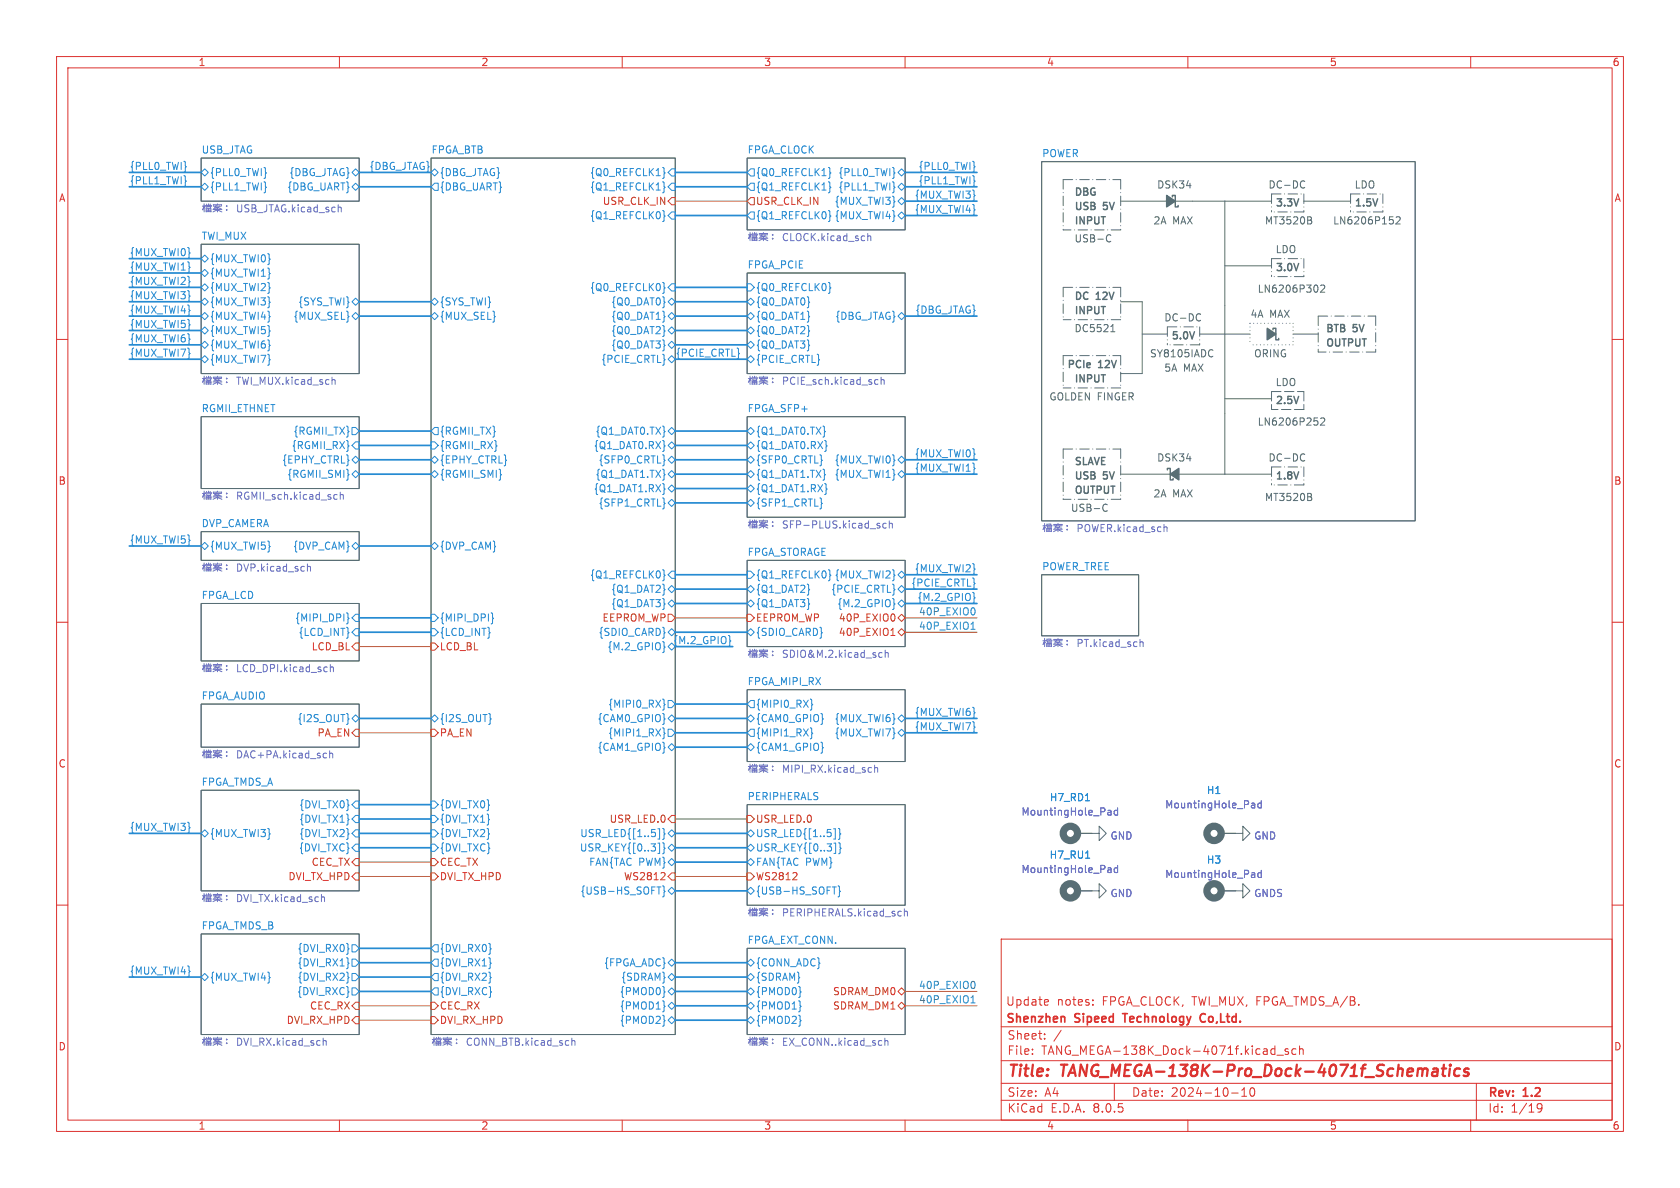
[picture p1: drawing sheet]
<svg xmlns="http://www.w3.org/2000/svg" width="297mm" height="210mm" viewBox="0 0 297 210" stroke-linecap="round" stroke-linejoin="round" font-family="sans-serif">
<defs><g id="words">
<g font-size="2.8" fill="#dc322f">
<text x="178" y="190.9">Title:</text>
<text x="187.7" y="190.9">TANG_MEGA-138K-Pro_Dock-4071f_Schematics</text>
</g>
<g font-size="2.1" fill="#dc322f">
<text x="177.8" y="178">Update</text>
<text x="186.8" y="178">notes:</text>
<text x="194.9" y="178">FPGA_CLOCK, TWI_MUX, FPGA_TMDS_A/B.</text>
<text x="177.8" y="181.2">Shenzhen</text>
<text x="178" y="184">Sheet:</text>
<text x="190.1" y="181.2">Sipeed</text>
<text x="199.3" y="181.2">Technology</text>
<text x="213.5" y="181.2">Co,Ltd.</text>
<text x="178" y="186.7">File:</text>
<text x="184.1" y="186.7">TANG_MEGA-138K_Dock-4071f.kicad_sch</text>
<text x="178" y="196.9">KiCad</text>
<text x="178" y="194.1">Size:</text>
<text x="184.7" y="194.1">A4</text>
<text x="185.7" y="196.9">E.D.A.</text>
<text x="193.3" y="196.9">8.0.5</text>
<text x="200" y="194.1">Date:</text>
<text x="207" y="194.1">2024-10-10</text>
<text x="263" y="194.3">Rev:</text>
<text x="263" y="196.9">Id:</text>
<text x="267.1" y="196.9">1/19</text>
<text x="269.4" y="194.3">1.2</text>
</g>
<g font-size="1.8" fill="#dc322f">
<text x="35" y="11.9">1</text>
<text x="85" y="11.9">2</text>
<text x="135" y="11.9">3</text>
<text x="185" y="11.9">4</text>
<text x="235" y="11.9">5</text>
<text x="285" y="11.9">6</text>
<text x="10.3" y="35.9">A</text>
<text x="285.3" y="35.9">A</text>
<text x="10.3" y="85.9">B</text>
<text x="285.3" y="85.9">B</text>
<text x="10.3" y="135.9">C</text>
<text x="285.3" y="135.9">C</text>
<text x="10.3" y="185.9">D</text>
<text x="285.3" y="185.9">D</text>
<text x="35" y="199.9">1</text>
<text x="85" y="199.9">2</text>
<text x="135" y="199.9">3</text>
<text x="185" y="199.9">4</text>
<text x="235" y="199.9">5</text>
<text x="285" y="199.9">6</text>
</g>
<g font-size="1.8" fill="#268bd2">
<text x="35.6" y="27.2">USB_JTAG</text>
<text x="76.2" y="27.2">FPGA_BTB</text>
<text x="132.1" y="27.2">FPGA_CLOCK</text>
<text x="184.1" y="27.9">POWER</text>
<text x="22.9" y="30.1">{PLL0_TWI}</text>
<text x="22.9" y="32.7">{PLL1_TWI}</text>
<text x="37" y="33.9">{PLL1_TWI}</text>
<text x="37" y="31.3">{PLL0_TWI}</text>
<text x="50.7" y="33.9">{DBG_UART}</text>
<text x="51.1" y="31.3">{DBG_JTAG}</text>
<text x="65.2" y="30.1">{DBG_JTAG}</text>
<text x="77.7" y="31.3">{DBG_JTAG}</text>
<text x="77.7" y="33.9">{DBG_UART}</text>
<text x="104.2" y="33.9">{Q1_REFCLK1}</text>
<text x="104.2" y="31.3">{Q0_REFCLK1}</text>
<text x="133.5" y="31.3">{Q0_REFCLK1}</text>
<text x="133.5" y="33.9">{Q1_REFCLK1}</text>
<text x="148.1" y="31.3">{PLL0_TWI}</text>
<text x="148.1" y="33.9">{PLL1_TWI}</text>
<text x="161.6" y="35.2">{MUX_TWI3}</text>
<text x="162.3" y="32.7">{PLL1_TWI}</text>
<text x="162.3" y="30.1">{PLL0_TWI}</text>
<text x="104.2" y="39">{Q1_REFCLK0}</text>
<text x="133.5" y="39">{Q1_REFCLK0}</text>
<text x="147.5" y="36.4">{MUX_TWI3}</text>
<text x="147.5" y="39">{MUX_TWI4}</text>
<text x="161.6" y="37.8">{MUX_TWI4}</text>
<text x="22.9" y="45.4">{MUX_TWI0}</text>
<text x="22.9" y="47.9">{MUX_TWI1}</text>
<text x="35.6" y="42.5">TWI_MUX</text>
<text x="37" y="46.6">{MUX_TWI0}</text>
<text x="132.1" y="47.5">FPGA_PCIE</text>
<text x="22.9" y="53">{MUX_TWI3}</text>
<text x="22.9" y="50.5">{MUX_TWI2}</text>
<text x="37" y="49.1">{MUX_TWI1}</text>
<text x="37" y="51.7">{MUX_TWI2}</text>
<text x="104.2" y="51.7">{Q0_REFCLK0}</text>
<text x="133.5" y="51.7">{Q0_REFCLK0}</text>
<text x="22.9" y="58.1">{MUX_TWI5}</text>
<text x="22.9" y="55.5">{MUX_TWI4}</text>
<text x="37" y="59.3">{MUX_TWI5}</text>
<text x="37" y="56.7">{MUX_TWI4}</text>
<text x="37" y="54.2">{MUX_TWI3}</text>
<text x="51.8" y="56.7">{MUX_SEL}</text>
<text x="52.6" y="54.2">{SYS_TWI}</text>
<text x="77.7" y="56.7">{MUX_SEL}</text>
<text x="77.7" y="54.2">{SYS_TWI}</text>
<text x="108" y="54.2">{Q0_DAT0}</text>
<text x="108" y="56.7">{Q0_DAT1}</text>
<text x="108" y="59.3">{Q0_DAT2}</text>
<text x="133.5" y="54.2">{Q0_DAT0}</text>
<text x="133.5" y="56.7">{Q0_DAT1}</text>
<text x="133.5" y="59.3">{Q0_DAT2}</text>
<text x="147.6" y="56.7">{DBG_JTAG}</text>
<text x="161.8" y="55.5">{DBG_JTAG}</text>
<text x="22.9" y="63.2">{MUX_TWI7}</text>
<text x="22.9" y="60.6">{MUX_TWI6}</text>
<text x="37" y="64.4">{MUX_TWI7}</text>
<text x="37" y="61.8">{MUX_TWI6}</text>
<text x="106.2" y="64.4">{PCIE_CRTL}</text>
<text x="108" y="61.8">{Q0_DAT3}</text>
<text x="119.4" y="63.2">{PCIE_CRTL}</text>
<text x="133.5" y="64.4">{PCIE_CRTL}</text>
<text x="133.5" y="61.8">{Q0_DAT3}</text>
<text x="35.6" y="72.9">RGMII_ETHNET</text>
<text x="51.8" y="77.1">{RGMII_TX}</text>
<text x="77.7" y="77.1">{RGMII_TX}</text>
<text x="105.2" y="77.1">{Q1_DAT0.TX}</text>
<text x="132.1" y="72.9">FPGA_SFP+</text>
<text x="133.5" y="77.1">{Q1_DAT0.TX}</text>
<text x="49.8" y="82.1">{EPHY_CTRL}</text>
<text x="51.5" y="79.6">{RGMII_RX}</text>
<text x="77.7" y="79.6">{RGMII_RX}</text>
<text x="77.7" y="82.1">{EPHY_CTRL}</text>
<text x="104.9" y="79.6">{Q1_DAT0.RX}</text>
<text x="105.7" y="82.1">{SFP0_CRTL}</text>
<text x="133.5" y="82.1">{SFP0_CRTL}</text>
<text x="133.5" y="79.6">{Q1_DAT0.RX}</text>
<text x="147.5" y="82.1">{MUX_TWI0}</text>
<text x="161.6" y="80.9">{MUX_TWI0}</text>
<text x="161.6" y="83.5">{MUX_TWI1}</text>
<text x="50.7" y="84.7">{RGMII_SMI}</text>
<text x="77.7" y="84.7">{RGMII_SMI}</text>
<text x="104.9" y="87.2">{Q1_DAT1.RX}</text>
<text x="105.2" y="84.7">{Q1_DAT1.TX}</text>
<text x="105.7" y="89.8">{SFP1_CRTL}</text>
<text x="133.5" y="89.8">{SFP1_CRTL}</text>
<text x="133.5" y="87.2">{Q1_DAT1.RX}</text>
<text x="133.5" y="84.7">{Q1_DAT1.TX}</text>
<text x="147.5" y="84.7">{MUX_TWI1}</text>
<text x="35.6" y="93.3">DVP_CAMERA</text>
<text x="22.9" y="96.2">{MUX_TWI5}</text>
<text x="37" y="97.4">{MUX_TWI5}</text>
<text x="51.7" y="97.4">{DVP_CAM}</text>
<text x="77.7" y="97.4">{DVP_CAM}</text>
<text x="132.1" y="98.3">FPGA_STORAGE</text>
<text x="161.6" y="101.3">{MUX_TWI2}</text>
<text x="184.1" y="100.9">POWER_TREE</text>
<text x="35.6" y="106">FPGA_LCD</text>
<text x="104.2" y="102.5">{Q1_REFCLK0}</text>
<text x="108" y="105">{Q1_DAT2}</text>
<text x="108" y="107.5">{Q1_DAT3}</text>
<text x="133.5" y="102.5">{Q1_REFCLK0}</text>
<text x="133.5" y="105">{Q1_DAT2}</text>
<text x="133.5" y="107.5">{Q1_DAT3}</text>
<text x="146.9" y="105">{PCIE_CRTL}</text>
<text x="147.5" y="102.5">{MUX_TWI2}</text>
<text x="148" y="107.5">{M.2_GPIO}</text>
<text x="161" y="103.8">{PCIE_CRTL}</text>
<text x="162.1" y="106.3">{M.2_GPIO}</text>
<text x="52.1" y="110.1">{MIPI_DPI}</text>
<text x="52.7" y="112.6">{LCD_INT}</text>
<text x="77.7" y="110.1">{MIPI_DPI}</text>
<text x="77.7" y="112.6">{LCD_INT}</text>
<text x="105.7" y="112.6">{SDIO_CARD}</text>
<text x="118.9" y="114">{M.2_GPIO}</text>
<text x="133.5" y="112.6">{SDIO_CARD}</text>
<text x="107.3" y="115.2">{M.2_GPIO}</text>
<text x="35.6" y="123.7">FPGA_AUDIO</text>
<text x="107.4" y="125.3">{MIPI0_RX}</text>
<text x="132.1" y="121.2">FPGA_MIPI_RX</text>
<text x="133.5" y="125.3">{MIPI0_RX}</text>
<text x="52.5" y="127.9">{I2S_OUT}</text>
<text x="77.7" y="127.9">{I2S_OUT}</text>
<text x="105.6" y="127.9">{CAM0_GPIO}</text>
<text x="107.4" y="130.4">{MIPI1_RX}</text>
<text x="133.5" y="127.9">{CAM0_GPIO}</text>
<text x="133.5" y="130.4">{MIPI1_RX}</text>
<text x="147.5" y="127.9">{MUX_TWI6}</text>
<text x="147.5" y="130.4">{MUX_TWI7}</text>
<text x="161.6" y="126.7">{MUX_TWI6}</text>
<text x="161.6" y="129.2">{MUX_TWI7}</text>
<text x="105.6" y="132.9">{CAM1_GPIO}</text>
<text x="133.5" y="132.9">{CAM1_GPIO}</text>
<text x="35.6" y="139">FPGA_TMDS_A</text>
<text x="52.8" y="143.1">{DVI_TX0}</text>
<text x="77.7" y="143.1">{DVI_TX0}</text>
<text x="132.1" y="141.5">PERIPHERALS</text>
<text x="185.5" y="141.8">H7_RD1</text>
<text x="213.3" y="140.6">H1</text>
<text x="22.9" y="147">{MUX_TWI3}</text>
<text x="37" y="148.2">{MUX_TWI3}</text>
<text x="52.8" y="148.2">{DVI_TX2}</text>
<text x="52.8" y="145.6">{DVI_TX1}</text>
<text x="77.7" y="145.6">{DVI_TX1}</text>
<text x="77.7" y="148.2">{DVI_TX2}</text>
<text x="102.5" y="148.2">USR_LED{[1..5]}</text>
<text x="133.5" y="148.2">USR_LED{[1..5]}</text>
<text x="52.8" y="150.7">{DVI_TXC}</text>
<text x="77.7" y="150.7">{DVI_TXC}</text>
<text x="102.4" y="150.7">USR_KEY{[0..3]}</text>
<text x="104" y="153.3">FAN{TAC PWM}</text>
<text x="133.5" y="150.7">USR_KEY{[0..3]}</text>
<text x="133.5" y="153.3">FAN{TAC PWM}</text>
<text x="185.5" y="152">H7_RU1</text>
<text x="213.3" y="152.9">H3</text>
<text x="102.5" y="158.3">{USB-HS_SOFT}</text>
<text x="133.5" y="158.3">{USB-HS_SOFT}</text>
<text x="35.6" y="164.4">FPGA_TMDS_B</text>
<text x="132.1" y="166.9">FPGA_EXT_CONN.</text>
<text x="22.9" y="172.4">{MUX_TWI4}</text>
<text x="37" y="173.6">{MUX_TWI4}</text>
<text x="52.5" y="173.6">{DVI_RX2}</text>
<text x="52.5" y="168.5">{DVI_RX0}</text>
<text x="52.5" y="171">{DVI_RX1}</text>
<text x="77.7" y="168.5">{DVI_RX0}</text>
<text x="77.7" y="173.6">{DVI_RX2}</text>
<text x="77.7" y="171">{DVI_RX1}</text>
<text x="106.7" y="171">{FPGA_ADC}</text>
<text x="109.7" y="173.6">{SDRAM}</text>
<text x="133.5" y="171">{CONN_ADC}</text>
<text x="133.5" y="173.6">{SDRAM}</text>
<text x="52.5" y="176.1">{DVI_RXC}</text>
<text x="77.7" y="176.1">{DVI_RXC}</text>
<text x="109.5" y="176.1">{PMOD0}</text>
<text x="109.5" y="178.7">{PMOD1}</text>
<text x="133.5" y="178.7">{PMOD1}</text>
<text x="133.5" y="176.1">{PMOD0}</text>
<text x="109.5" y="181.2">{PMOD2}</text>
<text x="133.5" y="181.2">{PMOD2}</text>
</g>
<g font-size="1.8" fill="#586e75">
<text x="189.9" y="34.7">DBG</text>
<text x="204.5" y="33.4">DSK34</text>
<text x="224.2" y="33.4">DC-DC</text>
<text x="239.4" y="33.4">LDO</text>
<text x="189.9" y="39.8">INPUT</text>
<text x="189.9" y="37.2">USB</text>
<text x="195.2" y="37.2">5V</text>
<text x="203.8" y="39.8">2A</text>
<text x="207.3" y="39.8">MAX</text>
<text x="223.5" y="39.8">MT3520B</text>
<text x="225.4" y="36.6">3.3V</text>
<text x="235.6" y="39.8">LN6206P152</text>
<text x="239.4" y="36.6">1.5V</text>
<text x="189.9" y="42.9">USB-C</text>
<text x="225.4" y="44.8">LDO</text>
<text x="189.9" y="53.1">DC</text>
<text x="193.9" y="53.1">12V</text>
<text x="222.2" y="51.8">LN6206P302</text>
<text x="225.4" y="48">3.0V</text>
<text x="189.9" y="58.8">DC5521</text>
<text x="189.9" y="55.6">INPUT</text>
<text x="205.7" y="56.9">DC-DC</text>
<text x="221" y="56.3">4A</text>
<text x="224.4" y="56.3">MAX</text>
<text x="234.3" y="58.8">BTB</text>
<text x="239.3" y="58.8">5V</text>
<text x="188.6" y="65.2">PCIe</text>
<text x="194.3" y="65.2">12V</text>
<text x="203.2" y="63.3">SY8105IADC</text>
<text x="205.7" y="65.8">5A</text>
<text x="207" y="60.1">5.0V</text>
<text x="209.2" y="65.8">MAX</text>
<text x="221.6" y="63.3">ORING</text>
<text x="234.3" y="61.3">OUTPUT</text>
<text x="185.4" y="70.9">GOLDEN FINGER</text>
<text x="189.9" y="67.7">INPUT</text>
<text x="225.4" y="71.5">2.5V</text>
<text x="225.4" y="68.3">LDO</text>
<text x="222.2" y="75.3">LN6206P252</text>
<text x="189.9" y="82.3">SLAVE</text>
<text x="204.5" y="81.7">DSK34</text>
<text x="224.2" y="81.7">DC-DC</text>
<text x="189.9" y="87.4">OUTPUT</text>
<text x="189.9" y="84.8">USB</text>
<text x="195.2" y="84.8">5V</text>
<text x="203.8" y="88">2A</text>
<text x="207.3" y="88">MAX</text>
<text x="223.5" y="88.7">MT3520B</text>
<text x="225.4" y="84.8">1.8V</text>
<text x="189.2" y="90.6">USB-C</text>
</g>
<g font-size="1.8" fill="#cb4b16">
<text x="106.5" y="36.4">USR_CLK_IN</text>
<text x="133.5" y="36.4">USR_CLK_IN</text>
<text x="106.4" y="110.1">EEPROM_WP</text>
<text x="133.5" y="110.1">EEPROM_WP</text>
<text x="148.2" y="110.1">40P_EXIO0</text>
<text x="148.2" y="112.6">40P_EXIO1</text>
<text x="55" y="115.2">LCD_BL</text>
<text x="77.7" y="115.2">LCD_BL</text>
<text x="56" y="130.4">PA_EN</text>
<text x="77.7" y="130.4">PA_EN</text>
<text x="107.7" y="145.6">USR_LED.0</text>
<text x="133.5" y="145.6">USR_LED.0</text>
<text x="50.9" y="155.8">DVI_TX_HPD</text>
<text x="55" y="153.3">CEC_TX</text>
<text x="77.7" y="153.3">CEC_TX</text>
<text x="77.7" y="155.8">DVI_TX_HPD</text>
<text x="110.2" y="155.8">WS2812</text>
<text x="133.5" y="155.8">WS2812</text>
<text x="54.7" y="178.7">CEC_RX</text>
<text x="77.7" y="178.7">CEC_RX</text>
<text x="147.2" y="178.7">SDRAM_DM1</text>
<text x="147.2" y="176.1">SDRAM_DM0</text>
<text x="50.6" y="181.2">DVI_RX_HPD</text>
<text x="77.7" y="181.2">DVI_RX_HPD</text>
</g>
<g font-size="1.8" fill="#2aa198">
<text x="162.4" y="111.4">40P_EXIO1</text>
<text x="162.4" y="108.9">40P_EXIO0</text>
<text x="162.4" y="174.9">40P_EXIO0</text>
<text x="162.4" y="177.5">40P_EXIO1</text>
</g>
<g font-size="1.8" fill="#6c71c4">
<text x="205.9" y="143.1">MountingHole_Pad</text>
<text x="180.5" y="144.4">MountingHole_Pad</text>
<text x="196.2" y="148.6">GND</text>
<text x="221.6" y="148.6">GND</text>
<text x="180.5" y="154.5">MountingHole_Pad</text>
<text x="205.9" y="155.4">MountingHole_Pad</text>
<text x="196.2" y="158.8">GND</text>
<text x="221.6" y="158.8">GNDS</text>
</g>
</g></defs>
<g fill="none" stroke="#dc322f" stroke-width=".18">
<path d="M10 10h277v190h-277zM12 12h273v186h-273zM60 10v2M110 10v2M160 10v2M210 10v2M260 10v2M10 60h2M285 60h2M10 110h2M285 110h2M10 160h2"/>
<path d="M285 160h2M177 166h108v32h-108zM184.9 176.7l.4 .1 .1 .2-.8 .2M185.3 177.6l-.4 .1M193.2 177.6v.1M193.2 176.8v.1M60 198v2M110 198v2M160 198v2M177 194.5h108M177 191.5h108M177 187.5h108"/>
<path d="M177 181.5h108M182.5 186.3v.1M182.5 185.5v.1M184.7 183.6v.1M184.7 182.8v.1M187.6 182.1l-1.3 1.9M197 191.5v3M210 198v2M217.7 193.2h1.2M219.5 193.8h.9M219.5 192.7l.5-.4v1.5M221.1 192.4l.2-.1a.81 .81 0 0 1 .6 .6 .81 .81 0 0 1-.3 .8l-.1 .1a.81 .81 0 0 1-.4-1.4z"/>
<path d="M225 185.4l.4 .1M225.4 184.9v1.5M225.4 186.3l-.4 .1M225.7 186.5h1.2M227.7 185.5l-.3-.1-.2 .2v.2l.5 .2v.3h-.5M229.1 185.5l-.4-.1-.3 .3v.4l.1 .2h.6M229.7 185.5l.3-.1 .3 .1 .1 .9M229.7 184.9v1.5M260 198v2M261 191.5v6.5M271.7 195.4l.3-.3 .5 .1a.99 .99 0 0 1-.3 1.4h-.3M271.7 195.7l.3 .3h.3l.3-.3"/>
</g>
<path d="M253.4 189l.2-.1 .5 .1v1.2M254.2 189.4h-.7a.4 .4 0 0 0-.3 .4 .4 .4 0 0 0 .2 .4l.7-.1M254.9 188.9h.8M255.3 188.2l-.2 1.7v.2l.4 .1M256.3 188.9l-.1 1.3M256.4 188.2v.2M256.4 188.2l-.1 .1 .1 .1M256.4 188.2l.1 .1-.1 .1M258.1 189a.66 .66 0 0 0-1 .3v.5l.1 .3 .2 .1 .6-.1M259.6 189a.49 .49 0 0 0-.8 .3l.3 .2 .5 .1v.3l-.3 .3-.6-.1" fill="none" stroke="#dc322f" stroke-width=".4"/>
<path d="M188.2 179.8v.9M198.4 179.2h.9M213 179.3a.74 .74 0 0 0-.9 .5 .74 .74 0 0 0 .6 .9l.3-.1" fill="none" stroke="#dc322f" stroke-width=".3"/>
<g fill="none" stroke="#586e75" stroke-width=".18">
<path d="M35.6 27.9h27.9v7.7h-27.9zM76.2 27.9h43.2v155h-43.2zM132.1 27.9h27.9v12.7h-27.9zM184.1 28.6h66.1v63.5h-66.1zM198.1 35.6h26.7M216.5 35.6v48.2M230.3 32l.4 .1M230.5 35.6h8.3M230.7 33.1l-.4 .1M231.6 38.9l.3 .3-.1 .3-.1 .1M231.7 38.4l.1 .2-.1 .3M246.8 38.4l.5-.1 .2 .4-.7 .9h.7"/>
<path d="M35.6 43.2h27.9v22.8h-27.9zM132.1 48.3h27.9v17.7h-27.9zM195.8 41.6l.3-.1 .3 .1M196.4 42.6l-.3 .2-.3-.1M196.4 58.6h.7M196.6 57.6l.1-.2v1.2M198.1 53.3h3.8v12.7h-3.8M201.9 59.1h4.5M211.9 55.5l.4 .1M212.1 59.1h8.9M212.3 56.6l-.4 .1M216.5 47h8.3"/>
<path d="M224 59.1h1.6M228.6 59.1h4.4M233.5 50.5l.5-.1 .2 .3-.8 1h.8M35.6 73.7h27.9v12.7h-27.9zM132.1 73.7h27.9v17.7h-27.9zM214.2 61.8l.2 .1M214.4 63l-.2 .1M216.5 70.5h8.3M233.5 74l.5-.1 .2 .3-.8 1h.8M35.6 94h27.9v5.1h-27.9zM132.1 99.1h27.9v15.2h-27.9zM195.2 89.2l.3-.1 .2 .1"/>
<path d="M195.7 90.3l-.2 .1-.3-.1M198.1 83.8h26.7M230.3 80.2l.4 .2M230.7 81.4l-.4 .1M231.6 87.8l.3 .3-.1 .3-.1 .1M231.7 87.3l.1 .2-.1 .3M35.6 106.7h27.9v10.1h-27.9zM184.1 101.6h17.2v10.8h-17.2zM35.6 139.7h27.9v17.8h-27.9zM35.6 124.5h27.9v7.6h-27.9zM132.1 121.9h27.9v12.7h-27.9zM132.1 142.2h27.9v17.8h-27.9z"/>
<path d="M190.5 147.3h3.8v1.3l1.3-1.3-1.3-1.2v1.2M190.5 157.5h3.8v1.3l1.3-1.3-1.3-1.3v1.3M215.9 147.3h3.8v1.3l1.3-1.3-1.3-1.2v1.2M215.9 157.5h3.8v-1.3l1.3 1.3-1.3 1.3v-1.3M35.6 165.1h27.9v17.8h-27.9zM132.1 167.6h27.9v15.3h-27.9z"/>
</g>
<g fill="none" stroke="#268bd2" stroke-width=".18">
<path d="M35.6 33l.6-.6 .6 .6-.6 .7zM35.6 30.5l.6-.7 .6 .7-.6 .6zM62.2 33l.7-.6 .6 .6-.6 .7zM62.2 30.5l.7-.7 .6 .7-.6 .6zM76.2 30.5l.6-.7 .7 .7-.7 .6zM76.8 32.4h.7v1.3h-.7l-.6-.7zM117.2 29.6l.2 .2v.6l.2 .2-.2 .2v.6l-.2 .1M117.2 32.1l.2 .2v.6l.2 .2-.2 .2v.6l-.2 .2M117.2 37.2l.2 .2v.6l.2 .2-.2 .2v.6l-.2 .2M118.1 30.5l.6-.7h.7v1.3h-.7zM118.7 32.4h.7v1.3h-.7l-.6-.7zM118.7 37.5h.7v1.2h-.7l-.6-.6z"/>
<path d="M132.7 29.8h.6v1.3h-.6l-.6-.6zM132.7 32.4h.6v1.3h-.6l-.6-.7zM132.7 37.5h.6v1.2h-.6l-.6-.6zM146.5 29.6l.2 .2v.6l.2 .2-.2 .2v.6l-.2 .1M146.5 32.1l.2 .2v.6l.2 .2-.2 .2v.6l-.2 .2M146.5 37.2l.2 .2v.6l.2 .2-.2 .2v.6l-.2 .2M158.7 30.5l.7-.7 .6 .7-.6 .6zM158.7 33l.7-.6 .6 .6-.6 .7zM158.7 35.6l.7-.7 .6 .7-.6 .6zM158.7 38.1l.7-.6 .6 .6-.6 .6zM35.6 58.4l.6-.6 .6 .6-.6 .7zM35.6 55.9l.6-.7 .6 .7-.6 .6z"/>
<path d="M35.6 48.3l.6-.7 .6 .7-.6 .6zM35.6 45.7l.6-.6 .6 .6-.6 .7zM35.6 50.8l.6-.6 .6 .6-.6 .6zM35.6 53.3l.6-.6 .6 .6-.6 .7zM62.2 53.3l.7-.6 .6 .6-.6 .7zM62.2 55.9l.7-.7 .6 .7-.6 .6zM76.2 55.9l.6-.7 .7 .7-.7 .6zM76.2 53.3l.6-.6 .7 .6-.7 .7zM117.2 49.9l.2 .2v.6l.2 .2-.2 .2v.6l-.2 .2M117.5 53.4h.1l-.1 .1M117.5 55.9l.1 .1h-.1M117.5 58.5h.1l-.1 .1"/>
<path d="M118.1 53.3l.6-.6 .7 .6-.7 .7zM118.1 55.9l.6-.7 .7 .7-.7 .6zM118.1 58.4l.6-.6 .7 .6-.7 .7zM118.7 50.2h.7v1.2h-.7l-.6-.6zM132.1 53.3l.6-.6 .6 .6-.6 .7zM132.1 55.9l.6-.7 .6 .7-.6 .6zM132.1 50.2h.6l.6 .6-.6 .6h-.6zM132.1 58.4l.6-.6 .6 .6-.6 .7zM143 53.4h.1l-.1 .1M143 55.9l.1 .1h-.1M143 58.5h.1l-.1 .1M146.5 49.9l.2 .2v.6l.2 .2-.2 .2v.6l-.2 .2"/>
<path d="M158.7 55.9l.7-.7 .6 .7-.6 .6zM35.6 61l.6-.7 .6 .7-.6 .6zM36.2 62.9l.6 .6-.6 .6-.6-.6zM62.2 78.7l.7-.6h.6v1.3h-.6zM62.2 75.6h.7l.6 .6-.6 .6h-.7zM76.2 78.1h.6l.7 .6-.7 .7h-.6zM76.8 75.6h.7v1.2h-.7l-.6-.6zM117.4 78.7l.2 .1-.2 .2M117.5 76.2l.1 .1-.1 .1M117.5 61l.1 .1h-.1M118.1 63.5l.6-.6 .7 .6-.7 .6zM118.1 76.2l.6-.6 .7 .6-.7 .6z"/>
<path d="M118.1 78.7l.6-.6 .7 .6-.7 .7zM118.1 61l.6-.7 .7 .7-.7 .6zM132.1 61l.6-.7 .6 .7-.6 .6zM132.1 78.7l.6-.6 .6 .6-.6 .7zM132.1 76.2l.6-.6 .6 .6-.6 .6zM132.7 62.9l.6 .6-.6 .6-.6-.6zM143 61l.1 .1h-.1M145.8 76.2l.1 .1-.1 .1M146 78.7l.2 .1-.2 .2M35.6 96.5l.6-.6 .6 .6-.6 .7zM61.6 83.9h.1l-.1 .1M62.2 96.5l.7-.6 .6 .6-.6 .7z"/>
<path d="M62.2 81.3l.7-.7 .6 .7-.6 .6zM62.2 83.8l.7-.6 .6 .6-.6 .7zM76.2 83.8l.6-.6 .7 .6-.7 .7zM76.2 96.5l.6-.6 .7 .6-.7 .7zM76.2 81.3l.6-.7 .7 .7-.7 .6zM88.5 83.9h.1l-.1 .1M117.4 86.3l.2 .2-.2 .1M117.5 81.3l.1 .1h-.1M117.5 88.9l.1 .1-.1 .1M117.5 83.9h.1l-.1 .1M118.1 81.3l.6-.7 .7 .7-.7 .6zM118.1 88.9l.6-.6 .7 .6-.7 .6z"/>
<path d="M118.1 83.8l.6-.6 .7 .6-.7 .7zM118.1 86.4l.6-.7 .7 .7-.7 .6zM132.1 81.3l.6-.7 .6 .7-.6 .6zM132.1 88.9l.6-.6 .6 .6-.6 .6zM132.1 86.4l.6-.7 .6 .7-.6 .6zM132.1 83.8l.6-.6 .6 .6-.6 .7zM145.3 81.3l.1 .1h-.1M145.3 88.9l.1 .1-.1 .1M145.8 83.9h.1l-.1 .1M146 86.3l.2 .2-.2 .1M158.7 81.3l.7-.7 .6 .7-.6 .6zM158.7 83.8l.7-.6 .6 .6-.6 .7z"/>
<path d="M61.3 108.3l.2 .2v.6l.2 .2-.2 .2v.6l-.2 .2M62.9 108.6h.6v1.3h-.6l-.7-.7zM62.9 111.1h.6v1.3h-.6l-.7-.6zM76.2 108.6h.6l.7 .6-.7 .7h-.6zM76.2 111.1h.6l.7 .7-.7 .6h-.6zM86.9 108.3l.2 .2v.6l.2 .2-.2 .2v.6l-.2 .2M117.2 100.7l.2 .2v.6l.2 .2-.2 .2v.6l-.2 .2M117.4 114.2l.2 .2-.2 .2M117.5 104.2h.1l-.1 .1M117.5 106.7l.1 .1h-.1M118.1 111.8l.6-.7 .7 .7-.7 .6zM118.1 104.1l.6-.6 .7 .6-.7 .7z"/>
<path d="M118.1 106.7l.6-.7 .7 .7-.7 .6zM118.1 114.3l.6-.6 .7 .6-.7 .6zM118.7 101h.7v1.2h-.7l-.6-.6zM129 113.1l.2 .2-.2 .2M132.1 111.8l.6-.7 .6 .7-.6 .6zM132.1 101h.6l.6 .6-.6 .6h-.6zM132.1 104.1l.6-.6 .6 .6-.6 .7zM132.1 106.7l.6-.7 .6 .7-.6 .6zM143 104.2h.1l-.1 .1M143 106.7l.1 .1h-.1M146.5 100.7l.2 .2v.6l.2 .2-.2 .2v.6l-.2 .2M158 106.6l.2 .2-.2 .2"/>
<path d="M158.7 104.1l.7-.6 .6 .6-.6 .7zM158.7 101.6l.7-.6 .6 .6-.6 .6zM158.7 106.7l.7-.7 .6 .7-.6 .6zM172.2 105.5l.2 .2-.2 .2M61.6 127l.1 .1-.1 .1M62.2 127l.7-.6 .6 .6-.6 .6zM76.2 127l.6-.6 .7 .6-.7 .6zM86.7 127l.1 .1-.1 .1M117.2 123.6l.2 .2v.6l.2 .2-.2 .1v.6l-.2 .2M117.3 128.7l.1 .8 .2 .1-.2 .2v.6l-.2 .2M118.1 128.9h.6l.7 .6-.7 .7h-.6zM118.1 123.8h.6l.7 .7-.7 .6h-.6z"/>
<path d="M118.1 127l.6-.6 .7 .6-.7 .6zM118.1 132.1l.6-.7 .7 .7-.7 .6zM132.1 127l.6-.6 .6 .6-.6 .6zM132.7 123.8h.6v1.3h-.6l-.6-.6zM132.7 131.4l.6 .7-.6 .6-.6-.6zM132.7 128.9h.6v1.3h-.6l-.6-.7zM143.3 123.6l.2 .2v.6l.2 .2-.2 .1v.6l-.2 .2M143.4 128.7l.1 .8 .2 .1-.2 .2v.6l-.2 .2M158.7 127l.7-.6 .6 .6-.6 .6zM158.7 129.5l.7-.6 .6 .6-.6 .7zM35.6 147.3l.6-.6 .6 .6-.6 .7zM62.9 141.6h.6v1.3h-.6l-.7-.7z"/>
<path d="M62.9 149.2h.6v1.3h-.6l-.7-.6zM62.9 146.7h.6v1.3h-.6l-.7-.7zM62.9 144.1h.6v1.3h-.6l-.7-.6zM76.2 141.6h.6l.7 .6-.7 .7h-.6zM76.2 149.2h.6l.7 .7-.7 .6h-.6zM76.2 144.1h.6l.7 .7-.7 .6h-.6zM76.2 146.7h.6l.7 .6-.7 .7h-.6zM116.1 156.8h.8M116.3 149h.3v1.9h-.3M116.3 146.5h.3v1.8h-.3M117.2 149l.2 .2v.6l.2 .2-.2 .1v.6l-.2 .2M117.2 156.6l.2 .2v.6l.2 .2-.2 .2v.6l-.2 .1"/>
<path d="M117.2 146.4l.2 .2v.6l.2 .2-.2 .2v.6l-.2 .2M118.1 157.5l.6-.7 .7 .7-.7 .6zM118.1 149.9l.6-.7 .7 .7-.7 .6zM118.1 152.4l.6-.6 .7 .6-.7 .6zM118.1 147.3l.6-.6 .7 .6-.7 .7zM132.1 149.9l.6-.7 .6 .7-.6 .6zM132.1 152.4l.6-.6 .6 .6-.6 .6zM132.1 157.5l.6-.7 .6 .7-.6 .6zM132.1 147.3l.6-.6 .6 .6-.6 .7zM147.1 156.8h.8M147.4 146.5h.3v1.8h-.3M147.4 149h.3v1.9h-.3"/>
<path d="M148.2 156.6l.2 .2v.6l.2 .2-.2 .2v.6l-.2 .1M148.2 146.4l.3 .2v.6l.1 .2-.1 .2v.6l-.3 .2M148.3 149l.2 .2v.6l.2 .2-.2 .1v.6l-.2 .2M191.9 141.5h.7M191.9 151.7h.7M35.6 172.7l.6-.6 .6 .6-.6 .7zM61.6 172.8h.1l-.1 .1M61.6 167.7h.1l-.1 .1M61.6 170.2l.1 .1h-.1M62.2 172.1h.7l.6 .6-.6 .7h-.7zM62.2 174.6h.7l.6 .7-.6 .6h-.7zM62.2 167h.7l.6 .6-.6 .7h-.7z"/>
<path d="M62.2 169.5h.7l.6 .7-.6 .6h-.7zM76.8 174.6h.7v1.3h-.7l-.6-.6zM76.8 167h.7v1.3h-.7l-.6-.7zM76.8 172.1h.7v1.3h-.7l-.6-.7zM76.8 169.5h.7v1.3h-.7l-.6-.6zM86.7 167.7h.1l-.1 .1M86.7 172.8h.1l-.1 .1M86.7 170.2l.1 .1h-.1M117.5 175.3l.1 .1h-.1M117.5 177.8l.1 .1-.1 .1M118.1 170.2l.6-.7 .7 .7-.7 .6zM118.1 175.3l.6-.7 .7 .7-.7 .6z"/>
<path d="M118.1 177.8l.6-.6 .7 .6-.7 .6zM118.1 172.7l.6-.6 .7 .6-.7 .7zM132.1 170.2l.6-.7 .6 .7-.6 .6zM132.1 172.7l.6-.6 .6 .6-.6 .7zM132.1 177.8l.6-.6 .6 .6-.6 .6zM132.1 175.3l.6-.7 .6 .7-.6 .6zM141.5 177.8l.1 .1-.1 .1M141.5 175.3l.1 .1h-.1M117.5 180.4h.1l-.1 .1M118.1 180.3l.6-.6 .7 .6-.7 .7zM132.1 180.3l.6-.6 .6 .6-.6 .7zM141.5 180.4h.1l-.1 .1"/>
</g>
<g fill="none" stroke="#cb4b16" stroke-width=".18">
<path d="M118.1 35.6l.6-.7h.7v1.3h-.7zM132.7 34.9h.6v1.3h-.6l-.6-.6zM62.2 114.3l.7-.6h.6v1.2h-.6zM76.2 113.7h.6l.7 .6-.7 .6h-.6zM118.1 108.6h.6l.7 .6-.7 .7h-.6zM132.1 108.6h.6l.6 .6-.6 .7h-.6zM157.5 112.3h.7M157.7 111.3l.2-.2v1.2M158 108.6l.2 .4-.2 .7M158.7 109.2l.7-.6 .6 .6-.6 .7zM158.7 111.8l.7-.7 .6 .7-.6 .6zM62.9 128.9h.6v1.3h-.6l-.7-.7z"/>
<path d="M76.2 128.9h.6l.7 .6-.7 .7h-.6zM62.2 154.9l.7-.6h.6v1.3h-.6zM62.9 151.8h.6v1.2h-.6l-.7-.6zM76.2 151.8h.6l.7 .6-.7 .6h-.6zM76.2 154.3h.6l.7 .6-.7 .7h-.6zM116.8 155.5h.8M117.5 154.4v.4M118.7 154.3h.7v1.3h-.7l-.6-.7zM118.7 144.1h.7v1.3h-.7l-.6-.6zM132.1 154.3h.6l.6 .6-.6 .7h-.6zM132.1 144.1h.6l.6 .7-.6 .6h-.6zM140.1 155.5h.8"/>
<path d="M140.8 154.4v.4M62.2 177.8l.7-.6h.6v1.2h-.6zM62.9 179.7h.6v1.3h-.6l-.7-.7zM76.2 179.7h.6l.7 .6-.7 .7h-.6zM76.2 177.2h.6l.7 .6-.7 .6h-.6zM158.7 177.8l.7-.6 .6 .6-.6 .6zM158.7 175.3l.7-.7 .6 .7-.6 .6z"/>
</g>
<g fill="none" stroke="#6c71c4" stroke-width=".18">
<path d="M35.8 36.4h.5M36.1 36v1.5M36.1 36.6l.2 .2M36.1 36.5l-.3 .6M36.1 36.3l-.2 .7M36.4 36.5v-.2h1v.2M36.4 37.5v-.6h.9v.6M36.4 37.2h.9M36.4 37.4h.9M36.5 36.1l.1 .2M36.6 36.7v-.2h.6v.2M36.6 36.8h.6"/>
<path d="M36.9 36v.3M36.9 36.9v.5M37.2 36.1l-.1 .2M37.7 37h1.5M37.7 36.3v-.1h1.5v.1M37.7 36.4h1.5M38 36.6l1.1 .3M38.3 36.3l-.3 .4M38.4 36v.2M38.4 36.9v.6M38.4 37l-.7 .5M38.5 37l.7 .5"/>
<path d="M38.8 36.4l-.2 .3-.8 .2M40.1 36.4v.1M40.1 37v.2M42 36.2v1l.3 .3 .3-.1 .1-.2v-1M44 36.3l-.5-.1-.2 .2 .1 .3 .5 .3v.3l-.1 .2-.5-.1M44.6 36.8h.4M44.6 36.2h.4l.2 .2-.2 .4 .2 .1 .1 .3-.3 .3h-.4zM45.5 37.6h1M47.2 36.2v.9a.41 .41 0 0 1-.5 .4M47.6 36.2h.7M47.9 36.2v1.3M48.5 37.5l.5-1.3 .4 1.3"/>
<path d="M48.7 37.1h.6M50.5 36.3a.59 .59 0 0 0-.8 .5 .59 .59 0 0 0 .8 .6v-.5h-.2M51.1 37.3v.2M51.7 36.2v1.3M51.8 37l.4 .5M52.2 36.6l-.5 .5M52.7 36.2v.1M52.7 36.6v.9M53.9 36.7l-.4-.1-.2 .3 .1 .5h.5M54.4 36.7h.5l.1 .8M55 36.9l-.5 .1-.2 .2 .2 .3 .5-.1M56.1 36.7l-.4-.1-.2 .3 .1 .5h.5"/>
<path d="M56.1 36.2v1.3M56.4 37.6h1M58.1 36.7l-.3-.1-.2 .2 .1 .2 .4 .1v.3h-.5M59.2 36.7l-.3-.1-.3 .3 .2 .5h.4M59.8 36.7l.2-.1 .3 .1v.8M59.8 36.2v1.3M132.3 41.5h.5M132.6 41.1v1.4M132.6 41.7l.2 .2M132.6 41.6l-.3 .6M132.6 41.4l-.2 .7M132.9 41.6v-.2h1v.2"/>
<path d="M133 42.2h.8M133 42.5h.8M133 42.5v-.5h.8v.5M133 41.2l.1 .1M133.1 41.9h.7M133.1 41.8v-.2h.7v.2M133.4 41.1v.3M133.4 42v.5M133.7 41.2l-.1 .1M134.2 42.1h1.5M134.2 41.5h1.5M134.2 41.4v-.1h1.5v.1"/>
<path d="M134.5 41.7l1.1 .2M134.8 41.4l-.3 .4M135 41.1v.2M135 41.9v.6M135 42.1l-.8 .4M135 42.1l.7 .4M135.3 41.5l-.2 .3-.8 .1M136.6 42.1v.1M136.6 41.5v.1M139.3 41.4a.6 .6 0 0 0-.9 .4 .6 .6 0 0 0 .6 .7l.3-.1M139.8 41.3v1.2h.6M140.8 41.5l.3-.2a.43 .43 0 0 1 .5 .4v.4a.42 .42 0 0 1-.4 .5 .42 .42 0 0 1-.4-.5z"/>
<path d="M142.9 41.4a.6 .6 0 0 0-.9 .4 .6 .6 0 0 0 .6 .7l.3-.1M143.4 41.3v1.2M143.6 41.8l.6 .7M144.2 41.3l-.8 .7M144.7 42.4v.1M145.3 41.3v1.2M145.4 42.1l.4 .4M145.8 41.7l-.5 .5M146.3 41.3v.1M146.3 41.7v.8M147.5 41.8l-.4-.1-.2 .2 .1 .6h.5M148 41.8h.5l.1 .7"/>
<path d="M148.6 42l-.5 .1-.1 .1 .1 .3h.5M149.7 41.8l-.3-.1-.3 .2 .1 .6h.5M149.7 41.3v1.2M150 42.7h1M151.7 41.8l-.3-.1-.2 .2 .1 .2 .4 .1v.3h-.5M152.9 41.8l-.4-.1-.2 .2 .1 .6h.5M153.4 41.8l.2-.1 .3 .1 .1 .7M153.4 41.3v1.2M35.8 66.9h.5M36.1 66.5v1.4M36.1 67.1l.2 .2M36.1 67l-.3 .6"/>
<path d="M36.1 66.8l-.2 .7M36.4 67v-.2h1v.2M36.4 67.6h.9M36.4 67.9h.9M36.4 67.9v-.5h.9v.5M36.5 66.6l.1 .1M36.6 67.3h.6M36.6 67.2v-.2h.6v.2M36.9 66.5v.3M36.9 67.4v.5M37.2 66.6l-.1 .1M37.7 67.5h1.5"/>
<path d="M37.7 66.9h1.5M37.7 66.8v-.1h1.5v.1M38 67.1l1.1 .2M38.3 66.8l-.3 .4M38.4 66.5v.2M38.4 67.3v.6M38.4 67.5l-.7 .4M38.5 67.5l.7 .4M38.8 66.9l-.2 .3-.8 .1M40.1 66.9v.1M40.1 67.5v.1M41.8 66.7h.8"/>
<path d="M42.2 66.7v1.2M42.9 66.7l.3 1.2 .2-.9 .2 .9 .3-1.2M44.4 66.7v1.2M44.7 68.1h1M46 67.9v-1.2l.4 .9 .4-.9v1.2M47.5 66.7v1l.2 .2h.2l.3-.2v-1M48.7 66.7l.8 1.2M49.5 66.7l-.8 1.2M50 67.8v.1M50.6 66.7v1.2M50.7 67.5l.4 .4M51.1 67.1l-.5 .5"/>
<path d="M51.6 66.7v.1M51.6 67.1v.8M52.8 67.2l-.4-.1-.2 .2 .1 .6h.5M53.3 67.2h.5l.1 .7M53.9 67.4l-.5 .1-.1 .1 .1 .3h.5M55 67.2l-.4-.1-.2 .2 .1 .6h.5M55 66.7v1.2M55.3 68.1h1M57 67.2l-.3-.1-.2 .2 .1 .2 .4 .1v.3h-.5M58.2 67.2l-.4-.1-.2 .2 .1 .6h.5M58.7 67.2l.2-.1 .3 .1v.7M58.7 66.7v1.2"/>
<path d="M132.3 66.9h.5M132.6 66.5v1.4M132.6 67.1l.2 .2M132.6 67l-.3 .6M132.6 66.8l-.2 .7M132.9 67v-.2h1v.2M133 67.9v-.5h.8v.5M133 67.6h.8M133 67.9h.8M133 66.6l.1 .1M133.1 67.2v-.2h.7v.2M133.1 67.3h.7"/>
<path d="M133.4 66.5v.3M133.4 67.4v.5M133.7 66.6l-.1 .1M134.2 67.5h1.5M134.2 66.8v-.1h1.5v.1M134.2 66.9h1.5M134.5 67.1l1.1 .2M134.8 66.8l-.3 .4M135 66.5v.2M135 67.3v.6M135 67.5l-.8 .4M135 67.5l.7 .4"/>
<path d="M135.3 66.9l-.2 .3-.8 .1M136.6 66.9v.1M136.6 67.5v.1M138.5 67.3h.6l.2-.2-.1-.3-.7-.1v1.2M140.5 66.8a.6 .6 0 0 0-.8 .4 .6 .6 0 0 0 .6 .7l.2-.1M141.1 66.7v1.2M141.7 67.3h.4M142.3 66.7h-.6v1.2h.6M142.5 68.1h1M144.2 67.2l-.3-.1-.2 .2 .1 .2 .4 .1v.3h-.5M145.4 67.2l-.4-.1-.2 .2 .1 .6h.5M145.9 67.2l.2-.1 .3 .1 .1 .7"/>
<path d="M145.9 66.7v1.2M147.1 67.8v.1M147.7 66.7v1.2M147.8 67.5l.3 .4M148.1 67.1l-.4 .5M148.7 66.7v.1M148.7 67.1v.8M149.8 67.2l-.3-.1-.3 .2 .2 .6h.4M150.4 67.2h.5v.7M150.9 67.4l-.4 .1-.2 .1 .2 .3h.4M152.1 67.2l-.4-.1-.2 .2 .1 .6h.5M152.1 66.7v1.2"/>
<path d="M152.4 68.1h.9M154.1 67.2l-.3-.1-.2 .2v.2l.5 .1v.3h-.5M155.2 67.2l-.3-.1-.3 .2 .1 .6h.5M155.8 67.2l.1-.1 .3 .1 .1 .7M155.8 66.7v1.2M35.8 99.9h.5M35.8 87.2h.5M36.1 86.8v1.5M36.1 99.5v1.5M36.1 100l-.3 .6M36.1 99.8l-.2 .7M36.1 87.4l.2 .2"/>
<path d="M36.1 87.3l-.3 .6M36.1 87.1l-.2 .7M36.4 87.3v-.2h1v.2M36.4 100v-.2h1v.2M36.4 88.3v-.6h.9v.6M36.4 88h.9M36.4 88.2h.9M36.5 99.6l.1 .2M36.5 86.9l.1 .2M36.6 87.5v-.2h.6v.2M36.6 87.6h.6M36.9 86.8v.3"/>
<path d="M36.9 87.7v.5M36.9 99.5v.3M37.2 99.6l-.1 .2M37.2 86.9l-.1 .2M37.7 87.8h1.5M37.7 87.1v-.1h1.5v.1M37.7 99.8v-.1h1.5v.1M37.7 99.9h1.5M37.7 87.2h1.5M38 87.4l1.1 .3M38.3 99.8l-.3 .4M38.3 87.1l-.3 .4"/>
<path d="M38.4 86.8v.2M38.4 87.7v.6M38.4 99.5v.2M38.4 87.8l-.7 .5M38.5 87.8l.7 .5M38.8 99.9l-.2 .3-.8 .2M38.8 87.2l-.2 .3-.8 .2M40.1 87.2v.1M40.1 87.8v.2M40.1 99.9v.1M42 87.7l.6-.1 .1-.2v-.3l-.7-.1v1.3M42 99.7a.64 .64 0 0 1 .7 .6 .64 .64 0 0 1-.7 .7z"/>
<path d="M42.3 87.7l.4 .6M43.1 99.7l.4 1.3 .4-1.3M43.9 87.1a.59 .59 0 0 0-.7 .5 .59 .59 0 0 0 .7 .6l.1-.5h-.2M44.6 88.3v-1.3l.4 .9 .4-.9v1.3M46 87v1.3M46.2 99.7v1.3M46.6 87v1.3M46.9 88.4h1M47.3 99.7v.1M48.6 87.5l-.3-.1-.2 .2 .1 .2 .4 .1v.3h-.5M49.8 87.5l-.4-.1-.3 .3 .2 .5h.5M50.3 87v1.3"/>
<path d="M50.3 87.5l.2-.1 .3 .1v.8M50.7 99.7v1.3M51.4 88.1v.2M52 87v1.3M52.2 87.8l.3 .5M52.5 87.4l-.5 .5M53.1 87v.1M53.1 87.4v.9M54.2 87.5l-.3-.1-.3 .3 .1 .5h.5M54.3 99.7v1.3M54.8 87.5h.5v.8M55.3 87.7l-.4 .1-.2 .2 .2 .3 .4-.1"/>
<path d="M56.5 87.5l-.4-.1-.2 .3 .1 .5h.5M56.5 87v1.3M56.8 88.4h.9M58.5 87.5l-.3-.1-.2 .2v.2l.5 .1v.3h-.5M59.6 87.5l-.4-.1-.2 .3 .1 .5h.5M60.2 87.5l.1-.1 .3 .1 .1 .8M60.2 87v1.3M132.3 92.3h.5M132.6 91.9v1.4M132.6 92.5l.2 .2M132.6 92.4l-.3 .6M132.6 92.2l-.2 .7"/>
<path d="M132.9 92.4v-.2h1v.2M133 93.3v-.5h.8v.5M133 93h.8M133 93.3h.8M133 92l.1 .1M133.1 92.6v-.2h.7v.2M133.1 92.7h.7M133.4 91.9v.3M133.4 92.8v.5M133.7 92l-.1 .1M134.2 92.9h1.5M134.2 92.2v-.1h1.5v.1"/>
<path d="M134.2 92.3h1.5M134.5 92.5l1.1 .2M134.8 92.2l-.3 .4M135 91.9v.2M135 92.7v.6M135 92.9l-.8 .4M135 92.9l.7 .4M135.3 92.3l-.2 .3-.8 .1M136.6 92.3v.1M136.6 92.9v.1M139.2 92.1h-.5l-.2 .1v.4l.6 .2 .1 .3-.2 .2h-.5M139.7 92.7h.5"/>
<path d="M140.3 92.1h-.6v1.2M140.8 92.7h.6l.2-.2-.1-.3-.7-.1v1.2M142.1 92.9h1M143.7 92.7h.6l.1-.2-.1-.3-.6-.1v1.2M144.9 92.1v1.2h.6M146 92.1v1l.2 .2h.3l.2-.2v-1M148 92.1h-.5l-.2 .1v.4l.5 .2 .2 .3-.3 .2h-.5M148.5 93.2v.1M149.1 92.1v1.2M149.2 92.9l.4 .4M149.6 92.5l-.5 .5M150.1 92.1v.1"/>
<path d="M150.1 92.5v.8M151.3 92.6l-.4-.1-.2 .2 .1 .6h.5M151.8 92.6h.5l.1 .7M152.4 92.8l-.4 .1-.2 .1 .2 .3h.4M153.5 92.6l-.3-.1-.3 .2 .1 .6h.5M153.5 92.1v1.2M153.8 93.5h1M155.5 92.6l-.3-.1-.2 .2 .1 .2 .4 .1v.3h-.5M156.7 92.6l-.4-.1-.2 .2 .1 .6h.5M157.2 92.6l.2-.1 .3 .1 .1 .7M157.2 92.1v1.2M184.4 93h.5"/>
<path d="M184.7 92.5v1.5M184.7 93.1l.2 .2M184.7 93l-.3 .6M184.7 92.8l-.2 .8M185 93v-.2h.9v.2M185 94v-.6h.9v.6M185 93.7h.9M185 93.9h.9M185.1 92.6l.1 .2M185.2 93.3v-.3h.6v.3M185.2 93.3h.6M185.5 92.5v.3"/>
<path d="M185.5 93.4v.5M185.8 92.6l-.1 .2M186.2 93.6h1.6M186.3 92.8v-.1h1.5v.1M186.3 93h1.5M186.6 93.1l1.1 .3M186.9 92.8l-.4 .4M187 92.5v.2M187 93.4v.6M187 93.5l-.8 .5M187.1 93.6l.7 .4M187.4 93l-.2 .3-.8 .1"/>
<path d="M188.7 92.9v.1M188.7 93.6v.1M190.6 93.4l.6-.1 .1-.2v-.3l-.7-.1v1.3M191.9 92.9l.2-.2a.43 .43 0 0 1 .6 .4v.5a.42 .42 0 0 1-.5 .4 .42 .42 0 0 1-.4-.4zM193.1 92.7l.3 1.3 .2-.9 .3 .9 .3-1.3M194.7 93.3h.4M195.3 92.7h-.6v1.3h.6M195.8 93.4l.6-.1 .1-.2v-.3l-.7-.1v1.3M196.1 93.4l.4 .6M197.1 93.9v.1M197.7 92.7v1.3M197.8 93.5l.4 .5"/>
<path d="M198.2 93.1l-.5 .5M198.7 92.7v.1M198.7 93.1v.9M199.9 93.2l-.4-.1-.3 .3 .2 .5h.5M200.4 93.2h.5v.8M200.9 93.4l-.4 .1-.2 .2 .2 .3 .4-.1M202.1 93.2l-.4-.1-.2 .3 .1 .5h.5M202.1 92.7v1.3M202.4 94.1h1M204.1 93.2l-.3-.1-.2 .2 .1 .2 .4 .1v.3h-.5M205.2 93.2l-.3-.1-.3 .3 .2 .5h.4M205.8 93.3l.2-.2 .3 .1v.8"/>
<path d="M205.8 92.7v1.3M35.8 117.7h.5M36.1 117.3v1.4M36.1 100.1l.2 .2M36.1 117.9l.2 .2M36.1 117.8l-.3 .6M36.1 117.6l-.2 .7M36.4 117.8v-.2h1v.2M36.4 101v-.6h.9v.6M36.4 118.7v-.5h.9v.5M36.4 100.7h.9M36.4 100.9h.9"/>
<path d="M36.4 118.4h.9M36.4 118.7h.9M36.5 117.4l.1 .1M36.6 100.2v-.2h.6v.2M36.6 118v-.2h.6v.2M36.6 100.3h.6M36.6 118.1h.6M36.9 100.4v.5M36.9 117.3v.3M36.9 118.2v.5M37.2 117.4l-.1 .1M37.7 100.5h1.5"/>
<path d="M37.7 118.3h1.5M37.7 117.6v-.1h1.5v.1M37.7 117.7h1.5M38 100.1l1.1 .3M38 117.9l1.1 .2M38.3 117.6l-.3 .4M38.4 100.4v.6M38.4 117.3v.2M38.4 118.1v.6M38.4 100.5l-.7 .5M38.4 118.3l-.7 .4M38.5 100.5l.7 .5"/>
<path d="M38.5 118.3l.7 .4M38.8 117.7l-.2 .3-.8 .1M40.1 100.5v.2M40.1 117.7v.1M40.1 118.3v.1M42 117.5v1.2h.6M43.8 117.6a.6 .6 0 0 0-.9 .4 .6 .6 0 0 0 .6 .7l.3-.1M44.3 117.5a.64 .64 0 0 1 .7 .6 .64 .64 0 0 1-.7 .6zM44.4 100.4l.6-.1 .1-.2-.1-.3-.6-.1v1.3M45.3 118.9h.9M45.6 100.8v.2M46.4 100.5l.3 .5"/>
<path d="M46.5 117.5a.64 .64 0 0 1 .8 .6 .64 .64 0 0 1-.8 .6zM46.7 100.1l-.5 .5M47.3 100.1v.9M47.8 118.1h.6l.1-.2v-.3l-.7-.1v1.2M48.4 100.2l-.3-.1-.3 .3 .1 .5h.5M49 100.2h.4l.1 .8M49.1 117.5v1.2M49.5 100.4l-.4 .1-.2 .2 .2 .3 .4-.1M49.7 118.6v.1M50.3 117.5v1.2M50.4 118.3l.4 .4M50.7 100.2l-.4-.1-.2 .3 .1 .5h.5"/>
<path d="M50.8 117.9l-.5 .5M51 101.1h.9M51.3 117.5v.1M51.3 117.9v.8M52.5 118l-.4-.1-.2 .2 .1 .6h.5M52.7 100.2l-.3-.1-.2 .2v.2l.5 .1v.3h-.5M53 118h.5l.1 .7M53.6 118.2l-.5 .1-.1 .1 .1 .3h.5M53.8 100.2l-.4-.1-.2 .3 .1 .5h.5M54.3 100.2l.2-.1 .3 .1 .1 .8M54.7 117.5v1.2M54.7 118l-.4-.1-.2 .2 .1 .6h.5"/>
<path d="M55 118.9h1M56.7 118l-.3-.1-.2 .2 .1 .2 .4 .1v.3h-.5M57.9 118l-.4-.1-.2 .2 .1 .6h.5M58.4 118l.2-.1 .3 .1v.7M58.4 117.5v1.2M132.3 115.2h.5M132.6 114.8v1.4M132.6 115.4l.2 .1M132.6 115.2l-.3 .6M132.6 115.1l-.2 .7M132.9 115.2v-.1h1v.1M133 116.2v-.5h.8v.5"/>
<path d="M133 115.9h.8M133 116.1h.8M133 114.8l.1 .2M133.1 115.5v-.3h.7v.3M133.1 115.5h.7M133.4 114.8v.3M133.4 115.7v.4M133.7 114.8l-.1 .2M134.2 115.8h1.5M134.2 115.1v-.2h1.5v.2M134.2 115.2h1.5M134.5 115.4l1.1 .2"/>
<path d="M134.8 115.1l-.3 .3M135 114.8v.1M135 115.6v.6M135 115.7l-.8 .5M135 115.8l.7 .4M135.3 115.2l-.2 .3-.8 .1M136.6 115.1v.1M136.6 115.8v.1M139.2 115l-.5-.1-.2 .2v.3l.6 .3 .1 .3-.2 .2-.5-.1M139.7 114.9a.64 .64 0 0 1 .8 .7 .64 .64 0 0 1-.8 .6zM141 114.9v1.3M141.6 115.1l.3-.2a.43 .43 0 0 1 .5 .5v.4a.42 .42 0 0 1-.4 .4 .42 .42 0 0 1-.4-.4z"/>
<path d="M143.8 115.5l-.3 .6a.34 .34 0 0 1-.5 0 .34 .34 0 0 1 .1-.5l.4-.4-.1-.3-.2 .1a1.21 1.21 0 0 0 .8 1.2M144.5 116.2v-1.3l.4 .9 .5-.9v1.3M146 116.1v.1M146.5 115.1l.5-.2 .2 .4-.7 .9h.7M147.8 116.1v.1M148.4 114.9v1.3M148.5 115.7l.4 .5M148.9 115.4l-.5 .4M149.4 114.9v.2M149.4 115.4v.8M150.6 115.4h-.4l-.2 .2 .1 .5h.5M151.1 115.4h.5l.1 .8"/>
<path d="M151.7 115.7h-.5l-.2 .2 .2 .3 .5-.1M152.8 115.4h-.4l-.2 .2 .1 .5h.5M152.8 114.9v1.3M153.1 116.3h1M154.8 115.4h-.3l-.2 .1 .1 .2 .4 .1v.3h-.5M155.9 115.4h-.3l-.3 .2 .2 .5h.4M156.5 115.5l.2-.1h.3v.8M156.5 114.9v1.3M184.4 113.3h.5M184.7 112.9v1.4M184.7 113.5l.2 .1M184.7 113.3l-.3 .6"/>
<path d="M184.7 113.2l-.2 .7M185 113.3v-.1h.9v.1M185 114h.9M185 114.2h.9M185 114.3v-.5h.9v.5M185.1 112.9l.1 .2M185.2 113.6h.6M185.2 113.6v-.3h.6v.3M185.5 112.9v.3M185.5 113.8v.4M185.8 112.9l-.1 .2M186.2 113.9h1.6"/>
<path d="M186.3 113.3h1.5M186.3 113.2v-.2h1.5v.2M186.6 113.5l1.1 .2M186.9 113.2l-.4 .3M187 112.9v.1M187 113.7v.6M187 113.8l-.8 .5M187.1 113.9l.7 .4M187.4 113.3l-.2 .3-.8 .1M188.7 113.9v.1M188.7 113.2v.1M190.6 113.7l.6-.1 .1-.1v-.3l-.7-.2v1.3"/>
<path d="M191.7 113h.7M192.1 113v1.3M192.8 114.2v.1M193.4 113v1.3M193.6 113.8l.3 .5M193.9 113.5l-.5 .4M194.5 113v.2M194.5 113.5v.8M195.6 113.5h-.3l-.3 .2 .1 .5h.5M196.2 113.5h.4l.1 .8M196.7 113.8h-.4l-.2 .2 .2 .3 .4-.1M197.9 113.5h-.4l-.2 .2 .1 .5h.5"/>
<path d="M197.9 113v1.3M198.2 114.4h.9M199.9 113.5h-.3l-.2 .1v.2l.5 .1v.3h-.5M201 113.5h-.4l-.2 .2 .1 .5h.5M201.5 113.6l.2-.1h.3l.1 .8M201.5 113v1.3M35.8 133h.5M36.1 132.5v1.5M36.1 133.1l.2 .2M36.1 133l-.3 .6M36.1 132.8l-.2 .8M36.4 133v-.2h1v.2"/>
<path d="M36.4 134v-.6h.9v.6M36.4 133.7h.9M36.4 133.9h.9M36.5 132.6l.1 .2M36.6 133.3v-.3h.6v.3M36.6 133.3h.6M36.9 132.5v.3M36.9 133.4v.5M37.2 132.6l-.1 .2M37.7 133.6h1.5M37.7 132.8v-.1h1.5v.1M37.7 133h1.5"/>
<path d="M38 133.1l1.1 .3M38.3 132.8l-.3 .4M38.4 132.5v.2M38.4 133.4v.6M38.4 133.5l-.7 .5M38.5 133.6l.7 .4M38.8 133l-.2 .3-.8 .1M40.1 132.9v.1M40.1 133.6v.1M42 132.7a.64 .64 0 0 1 .7 .7 .64 .64 0 0 1-.7 .6zM43.1 134l.4-1.3 .4 1.3M43.2 133.6h.6"/>
<path d="M45.1 132.8a.6 .6 0 0 0-.8 .5 .6 .6 0 0 0 .6 .7l.2-.1M45.6 133.5h1M46.1 133v1M47.2 133.4l.6-.1 .1-.2v-.3l-.7-.1v1.3M48.3 134l.4-1.3 .4 1.3M48.4 133.6h.6M49.6 133.9v.1M50.2 132.7v1.3M50.3 133.5l.4 .5M50.7 133.1l-.5 .5M51.2 132.7v.1M51.2 133.1v.9"/>
<path d="M52.4 133.2l-.4-.1-.3 .3 .2 .5h.5M52.9 133.2h.5v.8M53.4 133.4l-.4 .1-.2 .2 .2 .3 .4-.1M54.6 133.2l-.4-.1-.2 .3 .1 .5h.5M54.6 132.7v1.3M54.9 134.1h1M56.6 133.2l-.3-.1-.2 .2 .1 .2 .4 .1v.3h-.5M57.7 133.2l-.3-.1-.3 .3 .2 .5h.4M58.3 133.3l.2-.2 .3 .1v.8M58.3 132.7v1.3M132.3 135.5h.5M132.6 135.1v1.4"/>
<path d="M132.6 135.7l.2 .2M132.6 135.6l-.3 .6M132.6 135.4l-.2 .7M132.9 135.6v-.2h1v.2M133 136.5v-.5h.8v.5M133 136.2h.8M133 136.5h.8M133 135.1l.1 .2M133.1 135.8v-.2h.7v.2M133.1 135.9h.7M133.4 135.1v.3M133.4 136v.5"/>
<path d="M133.7 135.1l-.1 .2M134.2 136.1h1.5M134.2 135.4v-.1h1.5v.1M134.2 135.5h1.5M134.5 135.7l1.1 .2M134.8 135.4l-.3 .3M135 135.1v.2M135 135.9v.6M135 136l-.8 .5M135 136.1l.7 .4M135.3 135.5l-.2 .3-.8 .1M136.6 135.4v.2"/>
<path d="M136.6 136.1v.1M138.5 136.5v-1.2l.5 .9 .4-.9v1.2M140 135.3v1.2M140.6 135.9h.6l.1-.2v-.3l-.7-.1v1.2M141.9 135.3v1.2M142.2 136.6h.9M143.4 135.9h.6l.2-.2-.1-.3-.7-.1v1.2M143.7 135.9l.5 .6M144.6 135.3l.8 1.2M145.4 135.3l-.8 1.2M145.9 136.4v.1M146.5 135.3v1.2"/>
<path d="M146.6 136l.4 .5M147 135.7l-.5 .5M147.5 135.3v.1M147.5 135.7v.8M148.7 135.7h-.4l-.2 .2 .1 .6h.5M149.2 135.7h.5l.1 .8M149.8 136h-.4l-.2 .2 .2 .3h.4M150.9 135.3v1.2M150.9 135.7h-.3l-.3 .2 .1 .6h.5M151.2 136.6h1M152.9 135.7h-.3l-.2 .2 .1 .1 .4 .2v.3h-.5M154.1 135.7h-.4l-.2 .2 .1 .6h.5"/>
<path d="M154.6 135.3v1.2M154.6 135.8l.2-.1h.3l.1 .8M35.8 158.4h.5M36.1 157.9v1.5M36.1 158.5l.2 .2M36.1 158.4l-.3 .6M36.1 158.2l-.2 .8M36.4 158.4v-.2h1v.2M36.4 159.4v-.6h.9v.6M36.4 159.1h.9M36.4 159.3h.9M36.5 158l.1 .2"/>
<path d="M36.6 158.7v-.3h.6v.3M36.6 158.7h.6M36.9 157.9v.3M36.9 158.8v.5M37.2 158l-.1 .2M37.7 159h1.5M37.7 158.2v-.1h1.5v.1M37.7 158.4h1.5M38 158.5l1.1 .3M38.3 158.2l-.3 .4M38.4 157.9v.2M38.4 158.8v.6"/>
<path d="M38.4 158.9l-.7 .5M38.5 159l.7 .4M38.8 158.4l-.2 .3-.8 .1M40.1 158.3v.1M40.1 159v.1M42 158.1a.64 .64 0 0 1 .7 .7 .64 .64 0 0 1-.7 .6zM43.1 158.1l.4 1.3 .4-1.3M44.4 158.1v1.3M44.7 159.5h.9M45.8 158.1h.7M46.1 158.1v1.3M46.8 158.1l.8 1.3"/>
<path d="M47.6 158.1l-.8 1.3M48.1 159.3v.1M48.7 158.1v1.3M48.8 158.9l.4 .5M49.2 158.5l-.5 .5M49.8 158.1v.1M49.8 158.5v.9M50.9 158.6l-.4-.1-.2 .3 .1 .5h.5M51.4 158.6h.5l.1 .8M52 158.8l-.4 .1-.2 .2 .2 .3 .4-.1M53.1 158.6l-.3-.1-.3 .3 .2 .5h.4M53.1 158.1v1.3"/>
<path d="M53.4 159.5h1M55.1 158.6l-.3-.1-.2 .2 .1 .2 .4 .1v.3h-.5M56.3 158.6l-.4-.1-.2 .3 .1 .5h.5M56.8 158.7l.2-.2 .3 .1 .1 .8M56.8 158.1v1.3M196 143.2h.2l.2 .2v.7M196 153.4h.2l.2 .2v.6M196.4 154.2h-.4M196.4 153.7l-.4 .1M196.4 144l-.4 .1M196.4 143.5l-.4 .1M197.6 153.5l-.4-.1-.2 .2 .1 .6h.5"/>
<path d="M197.6 142.8v1.3M197.6 153v1.2M197.6 143.3l-.4-.1-.2 .3 .1 .5h.5M221.4 142h.2l.2 .2v.6M221.4 154.3h.2l.2 .2v.6M221.8 142.8h-.4M221.8 142.3h-.4M221.8 155.1h-.4M221.8 154.6h-.4M223 142h-.4l-.2 .2 .1 .6h.5M223 141.5v1.3M223 153.8v1.3"/>
<path d="M223 154.3h-.4l-.2 .2 .1 .6h.5M132.3 160.9h.5M132.6 160.5v1.4M132.6 161l-.3 .6M132.6 161.1l.2 .2M132.6 160.8l-.2 .7M132.9 161v-.2h1v.2M133 161.9v-.5h.8v.5M133 161.6h.8M133 161.9h.8M133 160.5l.1 .2M133.1 161.2v-.2h.7v.2"/>
<path d="M133.1 161.3h.7M133.4 160.5v.3M133.4 161.4v.5M133.7 160.5l-.1 .2M134.2 161.5h1.5M134.2 160.8v-.1h1.5v.1M134.2 160.9h1.5M134.5 161.1l1.1 .2M134.8 160.8l-.3 .3M135 160.5v.2M135 161.3v.6M135 161.4l-.8 .5"/>
<path d="M135 161.5l.7 .4M135.3 160.9l-.2 .3-.8 .1M136.6 160.8v.2M136.6 161.5v.1M138.5 161.3h.6l.2-.2-.1-.3-.7-.1v1.2M139.8 161.3h.4M140.4 160.7h-.6v1.2h.6M140.9 161.3h.7l.1-.2-.1-.3-.7-.1v1.2M141.3 161.3l.4 .6M142.2 160.7v1.2M142.8 161.3h.6l.1-.2v-.3l-.7-.1v1.2M144.1 161.3h.7"/>
<path d="M144.1 160.7v1.2M144.8 160.7v1.2M145.4 161.3h.4M146 160.7h-.6v1.2h.6M146.6 161.3h.6l.1-.2-.1-.3-.6-.1v1.2M146.9 161.3l.4 .6M147.7 161.9l.4-1.2 .4 1.2M147.8 161.6h.6M148.9 160.7v1.2h.6M150.6 160.7h-.5l-.1 .1v.3l.5 .3 .1 .3-.2 .2h-.5M151.2 161.8v.1M151.8 160.7v1.2"/>
<path d="M151.9 161.4l.4 .5M152.3 161.1l-.5 .5M152.8 160.7v.1M152.8 161.1v.8M154 161.1h-.4l-.3 .2 .2 .6h.5M154.5 161.1h.5v.8M155 161.4h-.4l-.2 .2 .2 .3h.4M156.2 161.1h-.4l-.2 .2 .1 .6h.5M156.2 160.7v1.2M156.5 162h1M158.2 161.1h-.3l-.2 .2 .1 .1 .4 .2v.3h-.5M159.3 161.1h-.3l-.3 .2 .2 .6h.4"/>
<path d="M159.9 161.2l.2-.1h.3v.8M159.9 160.7v1.2M35.8 183.8h.5M36.1 183.3v1.5M36.1 183.9l.2 .2M36.1 183.8l-.3 .6M36.1 183.6l-.2 .8M36.4 183.8v-.2h1v.2M36.4 184.5h.9M36.4 184.7h.9M36.4 184.8v-.6h.9v.6M36.5 183.4l.1 .2"/>
<path d="M36.6 184.1h.6M36.6 184.1v-.3h.6v.3M36.9 183.3v.3M36.9 184.2v.5M37.2 183.4l-.1 .2M37.7 184.4h1.5M37.7 183.8h1.5M37.7 183.6v-.1h1.5v.1M38 183.9l1.1 .3M38.3 183.6l-.3 .4M38.4 183.3v.2M38.4 184.2v.6"/>
<path d="M38.4 184.3l-.7 .5M38.5 184.4l.7 .4M38.8 183.8l-.2 .3-.8 .1M40.1 184.4v.1M40.1 183.7v.1M42 183.5a.64 .64 0 0 1 .7 .7 .64 .64 0 0 1-.7 .6zM43.1 183.5l.4 1.3 .4-1.3M44.4 183.5v1.3M44.7 184.9h.9M45.9 184.2l.6-.1 .2-.2-.1-.3-.7-.1v1.3M46.2 184.2l.5 .6M47.1 183.5l.8 1.3"/>
<path d="M47.9 183.5l-.8 1.3M48.4 184.7v.1M49 183.5v1.3M49.1 184.3l.4 .5M49.5 183.9l-.5 .5M50.1 183.5v.1M50.1 183.9v.9M51.2 184l-.4-.1-.2 .3 .1 .5h.5M51.7 184h.5l.1 .8M52.3 184.2l-.4 .1-.2 .2 .2 .3 .4-.1M53.4 184l-.3-.1-.3 .3 .2 .5h.4M53.4 183.5v1.3"/>
<path d="M53.7 184.9h1M55.4 184l-.3-.1-.1 .2v.2l.4 .1v.3h-.4M56.6 184l-.4-.1-.2 .3 .1 .5h.5M57.1 184.1l.2-.2 .3 .1 .1 .8M57.1 183.5v1.3M76.4 183.8h.6M76.7 183.3v1.5M76.7 183.9l.2 .2M76.7 183.8l-.3 .6M76.7 183.6l-.2 .8M77 183.8v-.2h1v.2M77.1 184.5h.8"/>
<path d="M77.1 184.7h.8M77.1 184.8v-.6h.8v.6M77.1 183.4l.1 .2M77.2 184.1h.7M77.2 184.1v-.3h.7v.3M77.5 183.3v.3M77.5 184.2v.5M77.8 183.4v.2M78.3 184.4h1.6M78.4 183.8h1.4M78.4 183.6v-.1h1.4v.1M78.7 183.9l1 .3"/>
<path d="M78.9 183.6l-.3 .4M79.1 183.3v.2M79.1 184.2v.6M79.1 184.3l-.8 .5M79.1 184.4l.8 .4M79.4 183.8l-.2 .3-.8 .1M80.7 184.4v.1M80.7 183.7v.1M83.4 183.6a.6 .6 0 0 0-.9 .5 .6 .6 0 0 0 .6 .7l.3-.1M83.9 183.7l.3-.2a.43 .43 0 0 1 .5 .4v.5a.42 .42 0 0 1-.4 .4 .42 .42 0 0 1-.4-.4zM86 183.5v1.3l-.7-1.3v1.3M87.3 183.5v1.3l-.7-1.3v1.3"/>
<path d="M87.6 184.9h1M88.9 184.1h.4M88.9 183.5h.4l.2 .3-.2 .3 .2 .1 .1 .3-.2 .3h-.5zM90 183.5h.7M90.3 183.5v1.3M91.1 184.1h.4M91.1 183.5h.4l.3 .3-.3 .3 .3 .1v.3l-.2 .3h-.5zM92.4 184.7v.1M93 183.5v1.3M93.1 184.3l.4 .5M93.5 183.9l-.5 .5M94 183.5v.1"/>
<path d="M94 183.9v.9M95.2 184l-.4-.1-.2 .3 .1 .5h.5M95.7 184h.5l.1 .8M96.3 184.2l-.5 .1-.1 .2 .1 .3 .5-.1M97.4 184l-.4-.1-.2 .3 .1 .5h.5M97.4 183.5v1.3M97.7 184.9h1M99.4 184l-.3-.1-.2 .2 .1 .2 .4 .1v.3h-.5M100.6 184l-.4-.1-.3 .3 .2 .5h.5M101.1 184.1l.2-.2 .3 .1v.8M101.1 183.5v1.3M132.3 183.8h.5"/>
<path d="M132.6 183.3v1.5M132.6 183.9l.2 .2M132.6 183.8l-.3 .6M132.6 183.6l-.2 .8M132.9 183.8v-.2h1v.2M133 184.8v-.6h.8v.6M133 184.5h.8M133 184.7h.8M133 183.4l.1 .2M133.1 184.1v-.3h.7v.3M133.1 184.1h.7M133.4 183.3v.3"/>
<path d="M133.4 184.2v.5M133.7 183.4l-.1 .2M134.2 184.4h1.5M134.2 183.6v-.1h1.5v.1M134.2 183.8h1.5M134.5 183.9l1.1 .3M134.8 183.6l-.3 .4M135 183.3v.2M135 184.2v.6M135 184.3l-.8 .5M135 184.4l.7 .4M135.3 183.8l-.2 .3-.8 .1"/>
<path d="M136.6 183.7v.1M136.6 184.4v.1M138.5 184.1h.5M139.1 183.5h-.6v1.3h.6M139.6 183.5l.8 1.3M140.4 183.5l-.8 1.3M140.6 184.9h1M142.6 183.6a.6 .6 0 0 0-.9 .5 .6 .6 0 0 0 .6 .7l.3-.1M143.1 183.7l.3-.2a.43 .43 0 0 1 .5 .4v.5a.42 .42 0 0 1-.4 .4 .42 .42 0 0 1-.4-.4zM145.2 183.5v1.3l-.7-1.3v1.3M146.5 183.5v1.3l-.7-1.3v1.3M147.1 184.7v.1"/>
<path d="M147.7 184.7v.1M148.3 183.5v1.3M148.4 184.3l.4 .5M148.8 183.9l-.5 .5M149.4 183.5v.1M149.4 183.9v.9M150.5 184l-.4-.1-.2 .3 .1 .5h.5M151 184h.5l.1 .8M151.6 184.2l-.4 .1-.2 .2 .2 .3 .4-.1M152.7 184l-.3-.1-.3 .3 .2 .5h.4M152.7 183.5v1.3M153 184.9h1"/>
<path d="M154.7 184l-.3-.1-.1 .2v.2l.4 .1v.3h-.4M155.9 184l-.4-.1-.2 .3 .1 .5h.5M156.4 184.1l.2-.2 .3 .1 .1 .8M156.4 183.5v1.3"/>
</g>
<g fill="none" stroke="#586e75" stroke-width="1.3">
<circle cx="189.2" cy="157.5" r="1.27"/>
<circle cx="189.2" cy="147.3" r="1.27"/>
<circle cx="214.6" cy="157.5" r="1.27"/>
<circle cx="214.6" cy="147.3" r="1.27"/>
</g>
<g fill="#586e75" stroke="#586e75" stroke-width=".25">
<path d="M206.9 83.8l1.5-1v2z"/>
<path d="M206.2 34.5l1.6 1.1-1.6 1z"/>
<path d="M224 58l1.6 1.1-1.6 1z"/>
</g>
<path d="M207.3 34.8v-.3h.5v2.1h.5v-.3M225 58.3v-.3h.6v2.1h.5v-.3M206.4 83.1v-.3h.5v2h.5v-.2" fill="none" stroke="#586e75" stroke-width=".25"/>
<path d="M171.7 111.2h.7M171.9 110.2l.1-.2v1.2M172.2 107.5l.2 .4-.2 .7M171.7 177.3h.7M171.9 176.2l.1-.2v1.3M172.2 173.5l.2 .5-.2 .7" fill="none" stroke="#2aa198" stroke-width=".18"/>
<g fill="none" stroke="#586e75" stroke-width=".18" stroke-dasharray="1.7 .6 0 .6">
<path d="M188 31.8v8.8M188 31.8h10.1M198.1 31.8v8.8M224.8 34.3h5.7M224.8 34.3v3.2M230.5 34.3v3.2M230.5 37.5h-5.7M238.8 34.3v3.2M238.8 34.3h5.7M244.5 37.5h-5.7M244.5 34.3v3.2M188 50.8v5.7"/>
<path d="M188 50.8h10.1M198.1 50.8v5.7M198.1 56.5h-10.1M198.1 40.6h-10.1M206.4 57.8v3.2M206.4 57.8h5.7M212.1 57.8v3.2M224.8 45.7v3.2M224.8 45.7h5.7M230.5 48.9h-5.7M230.5 45.7v3.2M233 55.9v6.3"/>
<path d="M233 55.9h10.2M243.2 55.9v6.3M188 62.9h10.1M188 62.9v5.7M188 79.4h10.1M188 79.4v8.9M198.1 79.4v8.9M198.1 62.9v5.7M198.1 68.6h-10.1M212.1 61h-5.7M243.2 62.2h-10.2M198.1 88.3h-10.1"/>
<path d="M224.8 82.6h5.7M224.8 82.6v3.1M230.5 82.6v3.1M230.5 85.7h-5.7"/>
</g>
<path d="M224.8 69.2h5.7M224.8 69.2v3.2M230.5 72.4h-5.7M230.5 69.2v3.2" fill="none" stroke="#586e75" stroke-width=".18" stroke-dasharray="1.7 .6"/>
<path d="M221 57.2h7.6M221 57.2v3.8M228.6 57.2v3.8M228.6 61h-7.6" fill="none" stroke="#586e75" stroke-width=".18" stroke-dasharray="0 .6"/>
<g fill="none" stroke="#268bd2" stroke-width=".3">
<path d="M22.9 33h12.7M22.9 30.5h12.7M63.5 33h12.7M63.5 30.5h12.7M119.4 33h12.7M119.4 30.5h12.7M119.4 38.1h12.7M160 33h12.7M160 30.5h12.7M160 38.1h12.7M160 35.6h12.7M22.9 55.9h12.7"/>
<path d="M22.9 48.3h12.7M22.9 45.7h12.7M22.9 50.8h12.7M22.9 53.3h12.7M22.9 58.4h12.7M63.5 55.9h12.7M63.5 53.3h12.7M119.4 55.9h12.7M119.4 50.8h12.7M119.4 53.3h12.7M119.4 58.4h12.7M160 55.9h12.7"/>
<path d="M22.9 63.5h12.7M22.9 61h12.7M63.5 78.7h12.7M63.5 76.2h12.7M119.4 63.5h12.7M119.4 78.7h12.7M119.4 76.2h12.7M119.4 61h12.7M22.9 96.5h12.7M63.5 96.5h12.7M63.5 83.8h12.7M63.5 81.3h12.7"/>
<path d="M119.4 83.8h12.7M119.4 81.3h12.7M119.4 86.4h12.7M119.4 88.9h12.7M160 83.8h12.7M160 81.3h12.7M63.5 109.2h12.7M63.5 111.8h12.7M119.4 111.8h12.7M119.4 114.3h10.1M119.4 101.6h12.7M119.4 104.1h12.7"/>
<path d="M119.4 106.7h12.7M160 101.6h12.7M160 104.1h12.7M160 106.7h12.7M63.5 127h12.7M119.4 127h12.7M119.4 132.1h12.7M119.4 129.5h12.7M119.4 124.5h12.7M160 127h12.7M160 129.5h12.7M22.9 147.3h12.7"/>
<path d="M63.5 147.3h12.7M63.5 144.8h12.7M63.5 142.2h12.7M63.5 149.9h12.7M119.4 147.3h12.7M119.4 149.9h12.7M119.4 157.5h12.7M119.4 152.4h12.7M22.9 172.7h12.7M63.5 167.6h12.7M63.5 172.7h12.7M63.5 170.2h12.7"/>
<path d="M63.5 175.3h12.7M119.4 172.7h12.7M119.4 170.2h12.7M119.4 175.3h12.7M119.4 177.8h12.7M119.4 180.3h12.7"/>
</g>
<g fill="none" stroke="#859900" stroke-width=".18">
<path d="M119.4 35.6h12.7M63.5 114.3h12.7M119.4 109.2h12.7M160 109.2h12.7M160 111.8h12.7M63.5 129.5h12.7M63.5 152.4h12.7M63.5 154.9h12.7M119.4 154.9h12.7M119.4 144.8h12.7M63.5 177.8h12.7M160 177.8h12.7"/>
<path d="M160 175.3h12.7M63.5 180.3h12.7"/>
</g>
<use href="#words"/>
</svg>
